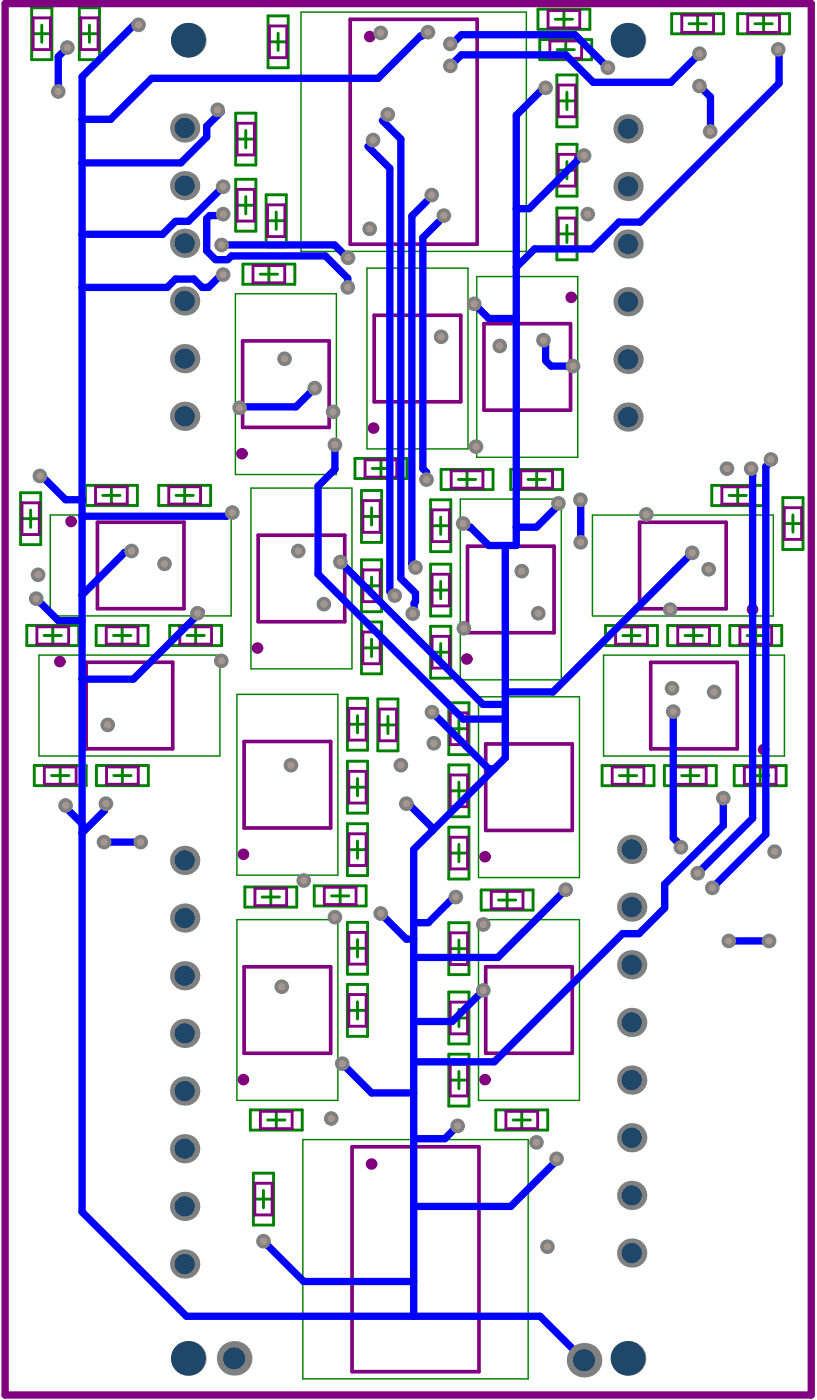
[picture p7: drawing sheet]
<svg xmlns="http://www.w3.org/2000/svg" width="94mm" height="162mm" viewBox="0 0 94 162" stroke-linecap="round" stroke-linejoin="round" font-family="sans-serif">
<g fill="none" stroke="#008000" stroke-width=".33">
<path d="M3.7 .9h2.3v6h-2.3zM3.8 3.9h2M4.8 2.9v2M9.1 .9h2.4v6h-2.4zM9.3 3.9h2M10.3 2.9v2M27.2 13.1h2.3v5.9h-2.3zM27.3 16.1h2M28.3 15.1v2M30.9 1.8h2.3v6h-2.3zM31.1 4.8h2M32.1 3.8v2"/>
<path d="M62 1.1h6v2.3h-6zM62.2 4.6h6v2.3h-6zM64 2.2h2M64.2 8.6h2.3v6h-2.3zM64.2 16.6h2.3v6h-2.3zM64.2 5.7h2M64.4 19.6h2M64.4 11.6h2M65 1.2v2M65.2 4.7v2M65.4 10.6v2M65.4 18.6v2"/>
<path d="M77.4 1.6h6v2.3h-6zM79.4 2.7h2M80.4 1.7v2M85 1.6h6v2.3h-6zM87 2.7h2M88 1.7v2M27.2 20.7h2.3v6h-2.3zM27.3 23.7h2M28 30.5h6v2.3h-6zM28.3 22.7v2M30 31.6h2M30.7 22.5h2.3v6h-2.3z"/>
<path d="M30.8 25.5h2M31 30.6v2M31.8 24.5v2M64.2 24h2.3v6h-2.3zM64.4 27h2M65.4 26v2M2.4 56.9h2.3v6h-2.3zM2.5 59.9h2M3.5 58.9v2M9.8 56h6v2.3h-6zM11.8 57.2h2M12.8 56.2v2"/>
<path d="M18.3 56h6v2.3h-6zM20.3 57.2h2M21.3 56.2v2M40.9 52.9h6v2.3h-6zM41.7 56.6h2.3v6h-2.3zM41.8 59.6h2M42.8 58.6v2M42.9 54.1h2M43.9 53.1v2M49.6 57.7h2.4v6h-2.4zM50.8 59.7v2M50.9 54.2h5.9v2.3h-5.9z"/>
<path d="M52.8 55.3h2M53.8 54.3v2M58.9 54.2h6v2.3h-6zM60.9 55.3h2M61.9 54.3v2M82.1 56h5.9v2.3h-5.9zM84.1 57.2h2M85.1 56.2v2M90.3 57.4h2.3v6h-2.3zM91.4 59.4v2M3.1 72.2h6v2.3h-6zM5.1 73.3h2"/>
<path d="M6.1 72.3v2M11.1 72.2h6v2.3h-6zM13.1 73.3h2M14.1 72.3v2M19.6 72.2h6v2.3h-6zM21.6 73.3h2M22.6 72.3v2M41.7 71.8h2.3v6h-2.3zM41.7 64.6h2.3v6h-2.3zM41.8 74.8h2M41.8 67.6h2M42.8 66.6v2"/>
<path d="M42.8 73.8v2M49.6 72.3h2.4v6h-2.4zM49.6 65.1h2.4v6h-2.4zM49.8 75.3h2M49.8 68.1h2M49.8 60.7h2M50.8 67.1v2M50.8 74.3v2M69.8 72.2h6v2.3h-6zM71.8 73.3h2M72.8 72.4v1.9M77 72.2h6v2.3h-6z"/>
<path d="M79 73.3h2M80 72.4v1.9M84.1 72.2h6v2.3h-6zM86.1 73.3h2M87.1 72.4v1.9M90.4 60.4h2M3.9 88.3h6v2.4h-6zM5.9 89.5h2M6.9 88.5v2M11.1 88.3h6v2.4h-6zM13.1 89.5h2M14.1 88.5v2"/>
<path d="M40.1 80.6h2.3v6h-2.3zM40.1 87.9h2.3v5.9h-2.3zM40.1 95.1h2.3v6h-2.3zM40.2 98.1h2M40.2 90.8h2M40.2 83.6h2M41.2 82.6v2M41.2 89.8v2M41.2 97.1v2M43.6 80.7h2.3v6h-2.3zM43.7 83.7h2M44.7 82.7v2"/>
<path d="M51.7 81.1h2.4v6h-2.4zM51.7 88.3h2.4v6h-2.4zM51.7 95.5h2.4v5.9h-2.4zM51.9 98.5h2M51.9 91.3h2M51.9 84.1h2M52.9 83.1v2M52.9 90.3v2M52.9 97.5v2M69.4 88.4h6v2.3h-6zM71.4 89.5h2M72.4 88.5v2"/>
<path d="M76.6 88.4h6v2.3h-6zM78.6 89.5h2M79.6 88.5v2M84.6 88.4h6v2.3h-6zM86.6 89.5h2M87.6 88.5v2M28.2 102.4h6v2.3h-6zM30.2 103.5h2M31.2 102.5v2M36.2 102.2h6v2.4h-6zM38.2 103.4h2M39.2 102.4v2"/>
<path d="M40.1 106.4h2.3v6h-2.3zM40.1 113.6h2.3v6h-2.3zM40.2 116.6h2M40.2 109.4h2M41.2 108.4v2M41.2 115.6v2M51.7 106.5h2.4v6h-2.4zM51.7 114.5h2.4v6h-2.4zM51.9 117.5h2M51.9 109.5h2M52.9 108.5v2M52.9 116.5v2"/>
<path d="M55.5 102.7h6v2.3h-6zM57.5 103.9h2M58.5 102.9v2M28.9 128.1h5.9v2.3h-5.9zM29.2 135.4h2.3v6h-2.3zM29.4 138.4h2M30.4 137.4v2M30.9 129.3h1.9M31.9 128.3v2M51.7 121.7h2.4v5.9h-2.4zM51.9 124.7h2M52.9 123.7v2"/>
<path d="M57.2 128.1h5.9v2.3h-5.9zM59.2 129.3h2M60.2 128.3v2"/>
</g>
<g fill="none" stroke="#008000" stroke-width=".17">
<path d="M34.7 1.4h26v27.6h-26zM27.1 33.9h11.7v20.9h-11.7zM42.3 30.9h11.7v20.9h-11.7zM55 31.9h11.6v20.9h-11.6zM5.8 59.4h20.8v11.7h-20.8zM28.9 56.3h11.7v20.9h-11.7zM53.1 57.6h11.6v20.9h-11.6zM68.3 59.4h20.9v11.7h-20.9zM4.5 75.6h20.9v11.6h-20.9zM69.6 75.6h20.8v11.7h-20.8zM27.3 80.1h11.7v20.9h-11.7zM55.2 80.4h11.6v20.9h-11.6z"/>
<path d="M27.3 106.1h11.7v20.9h-11.7zM55.2 106.1h11.6v20.9h-11.6zM34.9 131.5h26v27.6h-26z"/>
</g>
<g fill="none" stroke="#800080" stroke-width=".33">
<path d="M3.8 2.1h2v3.6h-2zM9.3 2.1h2v3.6h-2zM27.3 14.2h2v3.7h-2zM31.1 3h2v3.7h-2zM63.2 1.2h3.6v2h-3.6zM63.4 4.7h3.7v2h-3.7zM64.4 9.8h2v3.7h-2zM64.4 17.8h2v3.7h-2zM78.6 1.7h3.7v2h-3.7zM86.2 1.7h3.7v2h-3.7zM27.3 21.9h2v3.6h-2zM29.2 30.6h3.6v2h-3.6z"/>
<path d="M30.8 23.6h2v3.7h-2zM64.4 25.2h2v3.6h-2zM2.5 58h2v3.7h-2zM11 56.2h3.7v2h-3.7zM19.5 56.2h3.6v2h-3.6zM41.8 57.8h2v3.6h-2zM42.1 53.1h3.6v2h-3.6zM49.8 58.8h2v3.7h-2zM52 54.3h3.7v2h-3.7zM60 54.3h3.7v2h-3.7zM83.2 56.2h3.7v2h-3.7zM90.4 58.6h2v3.7h-2z"/>
<path d="M4.3 72.3h3.6v2h-3.6zM12.3 72.3h3.6v2h-3.6zM20.7 72.3h3.7v2h-3.7zM41.8 72.9h2v3.7h-2zM41.8 65.8h2v3.6h-2zM49.8 66.3h2v3.6h-2zM49.8 73.4h2v3.7h-2zM71 72.4h3.6v1.9h-3.6zM78.1 72.4h3.7v1.9h-3.7zM85.3 72.4h3.7v1.9h-3.7zM5.1 88.5h3.7v2h-3.7zM12.3 88.5h3.6v2h-3.6z"/>
<path d="M40.2 81.8h2v3.6h-2zM40.2 89h2v3.7h-2zM40.2 96.2h2v3.7h-2zM43.7 81.8h2v3.7h-2zM51.9 82.3h2v3.6h-2zM51.9 89.4h2v3.7h-2zM51.9 96.6h2v3.7h-2zM70.6 88.5h3.6v2h-3.6zM77.8 88.5h3.6v2h-3.6zM85.8 88.5h3.7v2h-3.7zM29.4 102.5h3.7v2h-3.7zM37.4 102.4h3.6v2h-3.6z"/>
<path d="M40.2 107.6h2v3.7h-2zM40.2 114.8h2v3.6h-2zM51.9 107.7h2v3.6h-2zM51.9 115.7h2v3.6h-2zM56.6 102.9h3.7v2h-3.7zM29.4 136.6h2v3.6h-2zM30 128.3h3.7v2h-3.7zM51.9 122.8h2v3.7h-2zM58.3 128.3h3.7v2h-3.7z"/>
</g>
<g fill="none" stroke="#800080" stroke-width=".42">
<path d="M40.4 2.2h14.6v26h-14.6zM28 39.3h10v10h-10zM43.1 36.4h10v10h-10zM55.8 37.4h10v9.9h-10zM9.9 76.4h10v10h-10zM11.2 60.3h10v9.9h-10zM29.8 61.8h9.9v10h-9.9zM53.9 63h10v10h-10zM73.7 60.3h10v10h-10zM75 76.4h10v10h-10zM28.1 85.6h10v10h-10zM56 85.9h10v9.9h-10z"/>
<path d="M28.1 111.6h10v10h-10zM56 111.6h10v10h-10zM40.6 132.3h14.6v26h-14.6z"/>
</g>
<g fill="none" stroke="#800080" stroke-width=".66">
<circle cx="42.6" cy="4.2" r=".33"/>
<circle cx="65.9" cy="34.3" r=".33"/>
<circle cx="27.9" cy="52.4" r=".33"/>
<circle cx="43.1" cy="49.4" r=".33"/>
<circle cx="6.9" cy="76.4" r=".33"/>
<circle cx="8.2" cy="60.2" r=".33"/>
<circle cx="29.7" cy="74.8" r=".33"/>
<circle cx="53.8" cy="76.1" r=".33"/>
<circle cx="86.8" cy="70.3" r=".33"/>
<circle cx="28.1" cy="98.6" r=".33"/>
<circle cx="55.9" cy="98.9" r=".33"/>
<circle cx="88" cy="86.5" r=".33"/>
<circle cx="28.1" cy="124.6" r=".33"/>
<circle cx="42.8" cy="134.3" r=".33"/>
<circle cx="55.9" cy="124.6" r=".33"/>
</g>
<path d="M.6 .4h92.9v160.6h-92.9z" fill="none" stroke="#800080" stroke-width=".84"/>
<path d="M6.7 6.5v4.1M15.5 2.9h.5M23.8 14.6v1.2M23.3 33.2h.7M23.8 28.9l1 1.1M7.6 57.7h1.9M27.7 47l-.1 .1M38.6 54.2l-1.9 1.9M9.5 68.7v2.9h-2.8M15 63.6l-.2 .2h-.4M9.5 95.1v1" fill="none" stroke="#00f" stroke-width=".84"/>
<circle cx="36.3" cy="44.8" r=".42" fill="#00f"/>
<g fill="none" stroke="#00f" stroke-width=".84">
<path d="M40.1 29.8h.1M49.2 23.2l-1.7 1.7M48.7 54.1l.5 .4v.9M44.9 68.2l.6 .5M47.5 65.1l.4 .4M47.9 68.5v.9l-.2 .2v1.1l-.1 .1M49.8 95.5v.4l-2.1 2.1M46.8 108.4h.9v2.1M47.7 117.9h4.4M39.9 123.2l2.9 2.9M47.7 122.5v3.6M47.7 131.4h3.6"/>
<path d="M47.7 147.9v4"/>
</g>
<circle cx="51.9" cy="7.6" r=".42" fill="#00f"/>
<g fill="none" stroke="#00f" stroke-width=".84">
<path d="M7.8 5.5l-1.1 1M15.5 2.9l-6 6v59.8l4.9-4.9M23.8 15.8l-2.9 3h-11.4M25.5 12.9l-1.7 1.7M42.4 16.9l2.5 2.5v48.8M44.1 13.9l2.1 2.2v50.7l1.7 1.7M49.3 3.7h-.2l-.4 .4h-.2l-4.9 4.9h-26.1l-4.7 4.8h-3.3M51.9 5.1h.2l1.1-1.1h13.1l3.8 3.8M62.7 10.1l-3.2 3.2v49.7h-3.1l-2.2-2.2h-.2l-.4-.4M67.3 17.7l-6.3 6.4h-1.5M80.6 9.9l1.3 1.3v4M80.6 6.2l-3.3 3.3h-8.9l-3.2-3.2h-12l-1.3 1.3"/>
<path d="M89.8 5.4v4.2l-16 16h-2.4l-3.1 3.1h-6.7l-2.1 2.1M9.5 33.2h9.8l.9-1h2.1l1 1M24.8 30h1.4l.5-.5h10.8l2.6 2.6v.6M25.5 28.3h13.1l1.5 1.5M25.7 21.5l-4 4h-1.5l-1.5 1.5h-9.2M25.7 24.7l-.1 .2h-1.4l-.4 .3v3.7M25.7 31.5l-1.7 1.7M47.5 24.9v40.2M50.6 25.6l-1.9 1.8v26.7M54.7 35.2l1.7 1.6h3.1M62.7 39.3l.2 .2v2.1l.6 .7h2.6M4.8 54.9l2.8 2.8"/>
<path d="M26.6 59.2l-.5 .4h-16.6M36.3 44.8l-2.2 2.2h-6.4M36.7 56.1v10.2l16.7 16.7h4.9M38.6 51.3v2.9M64.4 58.3l-2.6 2.5h-2.3M66.9 57.7l.1 4.9M86.6 54.1l.2 .1v40.2l-6.4 6.4M86.8 54.8v.1M88.9 53v.3l-.6 .5v42.5l-6.2 6.2M4.2 69.1l2.5 2.5M9.5 71.6v23.5l-1.9-1.9M23.2 70.6l-7.8 7.8h-5.9"/>
<path d="M39.2 64.9l16.5 16.4h2.5M58.3 63v24.5l-8.5 8.4M79.8 63.8l-16.1 16.1h-5.4M12 97.2h4.2M12.4 92.7l-.4 .4v.4l-2.5 2.6v43.8l12 12h40.8l5 5.1M47.1 92.7l2.7 2.8M47.7 98v10.4M49.8 82.2l6.6 6.5h.6M77.6 82.1v14.6l.9 .9v.2M83.4 92.3v3l-6.8 6.7v2.8l-2.9 3h-1.9l-14.8 14.7h-9.3v-12h9.7l7.8-7.8M43.9 105.4l2.9 3M52.6 103.3l-3.2 3.2h-1.7"/>
<path d="M55.7 114.3l-3.6 3.6M83.8 108.6h4.9M42.8 126.1h4.9v21.8h-12.7l-4.4-4.4M52.8 129.9l-1.5 1.5M64.3 133.8l-5.4 5.4h-11.2"/>
</g>
<circle cx="89.3" cy="98.3" r=".85" fill="#808080"/>
<circle cx="89.3" cy="98.3" r=".42" fill="#a6968d"/>
<circle cx="16" cy="2.9" r=".85" fill="#808080"/>
<circle cx="16" cy="2.9" r=".42" fill="#a6968d"/>
<circle cx="34.4" cy="63.6" r=".85" fill="#808080"/>
<circle cx="34.4" cy="63.6" r=".42" fill="#a6968d"/>
<circle cx="45.5" cy="68.7" r=".85" fill="#808080"/>
<circle cx="45.5" cy="68.7" r=".42" fill="#a6968d"/>
<circle cx="47.6" cy="70.8" r=".85" fill="#808080"/>
<circle cx="47.6" cy="70.8" r=".42" fill="#a6968d"/>
<circle cx="57.6" cy="39.9" r=".85" fill="#808080"/>
<circle cx="57.6" cy="39.9" r=".42" fill="#a6968d"/>
<circle cx="51.9" cy="5.1" r=".85" fill="#808080"/>
<circle cx="51.9" cy="5.1" r=".42" fill="#a6968d"/>
<circle cx="49.3" cy="3.7" r=".85" fill="#808080"/>
<circle cx="49.3" cy="3.7" r=".42" fill="#a6968d"/>
<circle cx="53.5" cy="72.5" r=".85" fill="#808080"/>
<circle cx="53.5" cy="72.5" r=".42" fill="#a6968d"/>
<circle cx="86.6" cy="54.1" r=".85" fill="#808080"/>
<circle cx="86.6" cy="54.1" r=".42" fill="#a6968d"/>
<circle cx="32.8" cy="41.4" r=".85" fill="#808080"/>
<circle cx="32.8" cy="41.4" r=".42" fill="#a6968d"/>
<circle cx="67.8" cy="24.7" r=".85" fill="#808080"/>
<circle cx="67.8" cy="24.7" r=".42" fill="#a6968d"/>
<circle cx="78.5" cy="97.8" r=".85" fill="#808080"/>
<circle cx="78.5" cy="97.8" r=".42" fill="#a6968d"/>
<circle cx="80.4" cy="100.8" r=".85" fill="#808080"/>
<circle cx="80.4" cy="100.8" r=".42" fill="#a6968d"/>
<circle cx="83.4" cy="92.1" r=".85" fill="#808080"/>
<circle cx="83.4" cy="92.1" r=".42" fill="#a6968d"/>
<circle cx="77.3" cy="70.4" r=".85" fill="#808080"/>
<circle cx="77.3" cy="70.4" r=".42" fill="#a6968d"/>
<circle cx="81.7" cy="65.7" r=".85" fill="#808080"/>
<circle cx="81.7" cy="65.7" r=".42" fill="#a6968d"/>
<circle cx="79.8" cy="63.8" r=".85" fill="#808080"/>
<circle cx="79.8" cy="63.8" r=".42" fill="#a6968d"/>
<circle cx="50" cy="85.8" r=".85" fill="#808080"/>
<circle cx="50" cy="85.8" r=".42" fill="#a6968d"/>
<circle cx="46.2" cy="88.3" r=".85" fill="#808080"/>
<circle cx="46.2" cy="88.3" r=".42" fill="#a6968d"/>
<circle cx="55.7" cy="106.7" r=".85" fill="#808080"/>
<circle cx="55.7" cy="106.7" r=".42" fill="#a6968d"/>
<circle cx="61.8" cy="131.8" r=".85" fill="#808080"/>
<circle cx="61.8" cy="131.8" r=".42" fill="#a6968d"/>
<circle cx="64.2" cy="133.7" r=".85" fill="#808080"/>
<circle cx="64.2" cy="133.7" r=".42" fill="#a6968d"/>
<circle cx="63.1" cy="143.9" r=".85" fill="#808080"/>
<circle cx="63.1" cy="143.9" r=".42" fill="#a6968d"/>
<circle cx="38.2" cy="129.1" r=".85" fill="#808080"/>
<circle cx="38.2" cy="129.1" r=".42" fill="#a6968d"/>
<circle cx="32.5" cy="113.9" r=".85" fill="#808080"/>
<circle cx="32.5" cy="113.9" r=".42" fill="#a6968d"/>
<circle cx="38.6" cy="105.8" r=".85" fill="#808080"/>
<circle cx="38.6" cy="105.8" r=".42" fill="#a6968d"/>
<circle cx="35" cy="101.6" r=".85" fill="#808080"/>
<circle cx="35" cy="101.6" r=".42" fill="#a6968d"/>
<circle cx="33.5" cy="88.3" r=".85" fill="#808080"/>
<circle cx="33.5" cy="88.3" r=".42" fill="#a6968d"/>
<circle cx="15.2" cy="63.6" r=".85" fill="#808080"/>
<circle cx="15.2" cy="63.6" r=".42" fill="#a6968d"/>
<circle cx="38.6" cy="51.3" r=".85" fill="#808080"/>
<circle cx="38.6" cy="51.3" r=".42" fill="#a6968d"/>
<circle cx="43.9" cy="3.8" r=".85" fill="#808080"/>
<circle cx="43.9" cy="3.8" r=".42" fill="#a6968d"/>
<circle cx="42.6" cy="26.4" r=".85" fill="#808080"/>
<circle cx="42.6" cy="26.4" r=".42" fill="#a6968d"/>
<circle cx="12.4" cy="83.7" r=".85" fill="#808080"/>
<circle cx="12.4" cy="83.7" r=".42" fill="#a6968d"/>
<circle cx="25.5" cy="76.3" r=".85" fill="#808080"/>
<circle cx="25.5" cy="76.3" r=".42" fill="#a6968d"/>
<circle cx="4.4" cy="66.3" r=".85" fill="#808080"/>
<circle cx="4.4" cy="66.3" r=".42" fill="#a6968d"/>
<circle cx="19" cy="65.1" r=".85" fill="#808080"/>
<circle cx="19" cy="65.1" r=".42" fill="#a6968d"/>
<circle cx="39.2" cy="64.9" r=".85" fill="#808080"/>
<circle cx="39.2" cy="64.9" r=".42" fill="#a6968d"/>
<circle cx="37.3" cy="69.7" r=".85" fill="#808080"/>
<circle cx="37.3" cy="69.7" r=".42" fill="#a6968d"/>
<circle cx="38.4" cy="47.5" r=".85" fill="#808080"/>
<circle cx="38.4" cy="47.5" r=".42" fill="#a6968d"/>
<circle cx="27.6" cy="47.1" r=".85" fill="#808080"/>
<circle cx="27.6" cy="47.1" r=".42" fill="#a6968d"/>
<circle cx="36.3" cy="44.8" r=".85" fill="#808080"/>
<circle cx="36.3" cy="44.8" r=".42" fill="#a6968d"/>
<circle cx="50.9" cy="38.9" r=".85" fill="#808080"/>
<circle cx="50.9" cy="38.9" r=".42" fill="#a6968d"/>
<circle cx="54.9" cy="51.5" r=".85" fill="#808080"/>
<circle cx="54.9" cy="51.5" r=".42" fill="#a6968d"/>
<circle cx="60.2" cy="65.9" r=".85" fill="#808080"/>
<circle cx="60.2" cy="65.9" r=".42" fill="#a6968d"/>
<circle cx="62.1" cy="70.8" r=".85" fill="#808080"/>
<circle cx="62.1" cy="70.8" r=".42" fill="#a6968d"/>
<circle cx="83.8" cy="54.1" r=".85" fill="#808080"/>
<circle cx="83.8" cy="54.1" r=".42" fill="#a6968d"/>
<circle cx="74.5" cy="59.4" r=".85" fill="#808080"/>
<circle cx="74.5" cy="59.4" r=".42" fill="#a6968d"/>
<circle cx="82.3" cy="79.9" r=".85" fill="#808080"/>
<circle cx="82.3" cy="79.9" r=".42" fill="#a6968d"/>
<circle cx="77.5" cy="79.4" r=".85" fill="#808080"/>
<circle cx="77.5" cy="79.4" r=".42" fill="#a6968d"/>
<circle cx="81.9" cy="15.2" r=".85" fill="#808080"/>
<circle cx="81.9" cy="15.2" r=".42" fill="#a6968d"/>
<circle cx="62.7" cy="39.3" r=".85" fill="#808080"/>
<circle cx="62.7" cy="39.3" r=".42" fill="#a6968d"/>
<circle cx="25.7" cy="31.7" r=".85" fill="#808080"/>
<circle cx="25.7" cy="31.7" r=".42" fill="#a6968d"/>
<circle cx="40.1" cy="29.8" r=".85" fill="#808080"/>
<circle cx="40.1" cy="29.8" r=".42" fill="#a6968d"/>
<circle cx="25.5" cy="28.3" r=".85" fill="#808080"/>
<circle cx="25.5" cy="28.3" r=".42" fill="#a6968d"/>
<circle cx="52.8" cy="129.9" r=".85" fill="#808080"/>
<circle cx="52.8" cy="129.9" r=".42" fill="#a6968d"/>
<circle cx="25.7" cy="21.5" r=".85" fill="#808080"/>
<circle cx="25.7" cy="21.5" r=".42" fill="#a6968d"/>
<circle cx="25.7" cy="24.7" r=".85" fill="#808080"/>
<circle cx="25.7" cy="24.7" r=".42" fill="#a6968d"/>
<circle cx="25.1" cy="12.7" r=".85" fill="#808080"/>
<circle cx="25.1" cy="12.7" r=".42" fill="#a6968d"/>
<circle cx="89.7" cy="5.7" r=".85" fill="#808080"/>
<circle cx="89.7" cy="5.7" r=".42" fill="#a6968d"/>
<circle cx="67.3" cy="18" r=".85" fill="#808080"/>
<circle cx="67.3" cy="18" r=".42" fill="#a6968d"/>
<circle cx="62.9" cy="10.1" r=".85" fill="#808080"/>
<circle cx="62.9" cy="10.1" r=".42" fill="#a6968d"/>
<circle cx="54.7" cy="35.1" r=".85" fill="#808080"/>
<circle cx="54.7" cy="35.1" r=".42" fill="#a6968d"/>
<circle cx="64.4" cy="58.1" r=".85" fill="#808080"/>
<circle cx="64.4" cy="58.1" r=".42" fill="#a6968d"/>
<circle cx="53.4" cy="60.4" r=".85" fill="#808080"/>
<circle cx="53.4" cy="60.4" r=".42" fill="#a6968d"/>
<circle cx="26.8" cy="59.2" r=".85" fill="#808080"/>
<circle cx="26.8" cy="59.2" r=".42" fill="#a6968d"/>
<circle cx="4.6" cy="54.9" r=".85" fill="#808080"/>
<circle cx="4.6" cy="54.9" r=".42" fill="#a6968d"/>
<circle cx="4.2" cy="69.1" r=".85" fill="#808080"/>
<circle cx="4.2" cy="69.1" r=".42" fill="#a6968d"/>
<circle cx="22.8" cy="70.8" r=".85" fill="#808080"/>
<circle cx="22.8" cy="70.8" r=".42" fill="#a6968d"/>
<circle cx="7.6" cy="93" r=".85" fill="#808080"/>
<circle cx="7.6" cy="93" r=".42" fill="#a6968d"/>
<circle cx="12.2" cy="92.7" r=".85" fill="#808080"/>
<circle cx="12.2" cy="92.7" r=".42" fill="#a6968d"/>
<circle cx="65.2" cy="102.7" r=".85" fill="#808080"/>
<circle cx="65.2" cy="102.7" r=".42" fill="#a6968d"/>
<circle cx="49.8" cy="82.2" r=".85" fill="#808080"/>
<circle cx="49.8" cy="82.2" r=".42" fill="#a6968d"/>
<circle cx="52.6" cy="103.5" r=".85" fill="#808080"/>
<circle cx="52.6" cy="103.5" r=".42" fill="#a6968d"/>
<circle cx="46.8" cy="92.7" r=".85" fill="#808080"/>
<circle cx="46.8" cy="92.7" r=".42" fill="#a6968d"/>
<circle cx="43.9" cy="105.4" r=".85" fill="#808080"/>
<circle cx="43.9" cy="105.4" r=".42" fill="#a6968d"/>
<circle cx="39.5" cy="122.8" r=".85" fill="#808080"/>
<circle cx="39.5" cy="122.8" r=".42" fill="#a6968d"/>
<circle cx="55.7" cy="114.3" r=".85" fill="#808080"/>
<circle cx="55.7" cy="114.3" r=".42" fill="#a6968d"/>
<circle cx="30.4" cy="143.2" r=".85" fill="#808080"/>
<circle cx="30.4" cy="143.2" r=".42" fill="#a6968d"/>
<circle cx="82.1" cy="102.5" r=".85" fill="#808080"/>
<circle cx="82.1" cy="102.5" r=".42" fill="#a6968d"/>
<circle cx="88.7" cy="108.6" r=".85" fill="#808080"/>
<circle cx="88.7" cy="108.6" r=".42" fill="#a6968d"/>
<circle cx="88.9" cy="53" r=".85" fill="#808080"/>
<circle cx="88.9" cy="53" r=".42" fill="#a6968d"/>
<circle cx="80.6" cy="9.9" r=".85" fill="#808080"/>
<circle cx="80.6" cy="9.9" r=".42" fill="#a6968d"/>
<circle cx="66.1" cy="42.3" r=".85" fill="#808080"/>
<circle cx="66.1" cy="42.3" r=".42" fill="#a6968d"/>
<circle cx="51.9" cy="7.6" r=".85" fill="#808080"/>
<circle cx="51.9" cy="7.6" r=".42" fill="#a6968d"/>
<circle cx="70.1" cy="7.8" r=".85" fill="#808080"/>
<circle cx="70.1" cy="7.8" r=".42" fill="#a6968d"/>
<circle cx="80.6" cy="6.2" r=".85" fill="#808080"/>
<circle cx="80.6" cy="6.2" r=".42" fill="#a6968d"/>
<circle cx="40.1" cy="33.2" r=".85" fill="#808080"/>
<circle cx="40.1" cy="33.2" r=".42" fill="#a6968d"/>
<circle cx="66.9" cy="57.7" r=".85" fill="#808080"/>
<circle cx="66.9" cy="57.7" r=".42" fill="#a6968d"/>
<circle cx="66.9" cy="62.6" r=".85" fill="#808080"/>
<circle cx="66.9" cy="62.6" r=".42" fill="#a6968d"/>
<circle cx="49.2" cy="55.4" r=".85" fill="#808080"/>
<circle cx="49.2" cy="55.4" r=".42" fill="#a6968d"/>
<circle cx="6.7" cy="10.6" r=".85" fill="#808080"/>
<circle cx="6.7" cy="10.6" r=".42" fill="#a6968d"/>
<circle cx="7.8" cy="5.5" r=".85" fill="#808080"/>
<circle cx="7.8" cy="5.5" r=".42" fill="#a6968d"/>
<circle cx="47.9" cy="65.5" r=".85" fill="#808080"/>
<circle cx="47.9" cy="65.5" r=".42" fill="#a6968d"/>
<circle cx="51.2" cy="24.9" r=".85" fill="#808080"/>
<circle cx="51.2" cy="24.9" r=".42" fill="#a6968d"/>
<circle cx="49.8" cy="22.5" r=".85" fill="#808080"/>
<circle cx="49.8" cy="22.5" r=".42" fill="#a6968d"/>
<circle cx="44.7" cy="13.2" r=".85" fill="#808080"/>
<circle cx="44.7" cy="13.2" r=".42" fill="#a6968d"/>
<circle cx="43" cy="16.2" r=".85" fill="#808080"/>
<circle cx="43" cy="16.2" r=".42" fill="#a6968d"/>
<circle cx="77.6" cy="82.1" r=".85" fill="#808080"/>
<circle cx="77.6" cy="82.1" r=".42" fill="#a6968d"/>
<circle cx="84" cy="108.6" r=".85" fill="#808080"/>
<circle cx="84" cy="108.6" r=".42" fill="#a6968d"/>
<circle cx="12" cy="97.2" r=".85" fill="#808080"/>
<circle cx="12" cy="97.2" r=".42" fill="#a6968d"/>
<circle cx="16.2" cy="97.2" r=".85" fill="#808080"/>
<circle cx="16.2" cy="97.2" r=".42" fill="#a6968d"/>
<circle cx="21.7" cy="156.8" r="2" fill="#808080"/>
<circle cx="21.7" cy="156.8" r="2" fill="#1f4769"/>
<circle cx="21.3" cy="48" r="1.69" fill="#808080"/>
<circle cx="21.3" cy="48" r="1.16" fill="#1f4769"/>
<circle cx="21.3" cy="41.4" r="1.69" fill="#808080"/>
<circle cx="21.3" cy="41.4" r="1.16" fill="#1f4769"/>
<circle cx="21.3" cy="34.7" r="1.69" fill="#808080"/>
<circle cx="21.3" cy="34.7" r="1.16" fill="#1f4769"/>
<circle cx="21.3" cy="28.1" r="1.69" fill="#808080"/>
<circle cx="21.3" cy="28.1" r="1.16" fill="#1f4769"/>
<circle cx="21.3" cy="21.4" r="1.69" fill="#808080"/>
<circle cx="21.3" cy="21.4" r="1.16" fill="#1f4769"/>
<circle cx="21.3" cy="14.8" r="1.69" fill="#808080"/>
<circle cx="21.3" cy="14.8" r="1.16" fill="#1f4769"/>
<circle cx="21.3" cy="139.2" r="1.69" fill="#808080"/>
<circle cx="21.3" cy="139.2" r="1.16" fill="#1f4769"/>
<circle cx="21.3" cy="145.9" r="1.69" fill="#808080"/>
<circle cx="21.3" cy="145.9" r="1.16" fill="#1f4769"/>
<circle cx="21.3" cy="132.6" r="1.69" fill="#808080"/>
<circle cx="21.3" cy="132.6" r="1.16" fill="#1f4769"/>
<circle cx="21.3" cy="125.9" r="1.69" fill="#808080"/>
<circle cx="21.3" cy="125.9" r="1.16" fill="#1f4769"/>
<circle cx="21.3" cy="119.3" r="1.69" fill="#808080"/>
<circle cx="21.3" cy="119.3" r="1.16" fill="#1f4769"/>
<circle cx="21.3" cy="112.6" r="1.69" fill="#808080"/>
<circle cx="21.3" cy="112.6" r="1.16" fill="#1f4769"/>
<circle cx="21.3" cy="106" r="1.69" fill="#808080"/>
<circle cx="21.3" cy="106" r="1.16" fill="#1f4769"/>
<circle cx="21.3" cy="99.3" r="1.69" fill="#808080"/>
<circle cx="21.3" cy="99.3" r="1.16" fill="#1f4769"/>
<circle cx="21.7" cy="4.6" r="2" fill="#808080"/>
<circle cx="21.7" cy="4.6" r="2" fill="#1f4769"/>
<circle cx="27" cy="156.8" r="2" fill="#808080"/>
<circle cx="27" cy="156.8" r="1.27" fill="#1f4769"/>
<circle cx="67.3" cy="157" r="2" fill="#808080"/>
<circle cx="67.3" cy="157" r="1.27" fill="#1f4769"/>
<circle cx="72.4" cy="156.8" r="2" fill="#808080"/>
<circle cx="72.4" cy="156.8" r="2" fill="#1f4769"/>
<circle cx="72.8" cy="144.6" r="1.69" fill="#808080"/>
<circle cx="72.8" cy="144.6" r="1.16" fill="#1f4769"/>
<circle cx="72.8" cy="138" r="1.69" fill="#808080"/>
<circle cx="72.8" cy="138" r="1.16" fill="#1f4769"/>
<circle cx="72.8" cy="131.3" r="1.69" fill="#808080"/>
<circle cx="72.8" cy="131.3" r="1.16" fill="#1f4769"/>
<circle cx="72.8" cy="124.7" r="1.69" fill="#808080"/>
<circle cx="72.8" cy="124.7" r="1.16" fill="#1f4769"/>
<circle cx="72.4" cy="48.1" r="1.69" fill="#808080"/>
<circle cx="72.4" cy="48.1" r="1.16" fill="#1f4769"/>
<circle cx="72.4" cy="41.5" r="1.69" fill="#808080"/>
<circle cx="72.4" cy="41.5" r="1.16" fill="#1f4769"/>
<circle cx="72.4" cy="34.8" r="1.69" fill="#808080"/>
<circle cx="72.4" cy="34.8" r="1.16" fill="#1f4769"/>
<circle cx="72.4" cy="28.2" r="1.69" fill="#808080"/>
<circle cx="72.4" cy="28.2" r="1.16" fill="#1f4769"/>
<circle cx="72.4" cy="21.5" r="1.69" fill="#808080"/>
<circle cx="72.4" cy="21.5" r="1.16" fill="#1f4769"/>
<circle cx="72.4" cy="14.9" r="1.69" fill="#808080"/>
<circle cx="72.4" cy="14.9" r="1.16" fill="#1f4769"/>
<circle cx="72.8" cy="111.3" r="1.69" fill="#808080"/>
<circle cx="72.8" cy="111.3" r="1.16" fill="#1f4769"/>
<circle cx="72.8" cy="118" r="1.69" fill="#808080"/>
<circle cx="72.8" cy="118" r="1.16" fill="#1f4769"/>
<circle cx="72.8" cy="98" r="1.69" fill="#808080"/>
<circle cx="72.8" cy="98" r="1.16" fill="#1f4769"/>
<circle cx="72.4" cy="4.6" r="2" fill="#808080"/>
<circle cx="72.4" cy="4.6" r="2" fill="#1f4769"/>
<circle cx="72.8" cy="104.7" r="1.69" fill="#808080"/>
<circle cx="72.8" cy="104.7" r="1.16" fill="#1f4769"/>
</svg>
